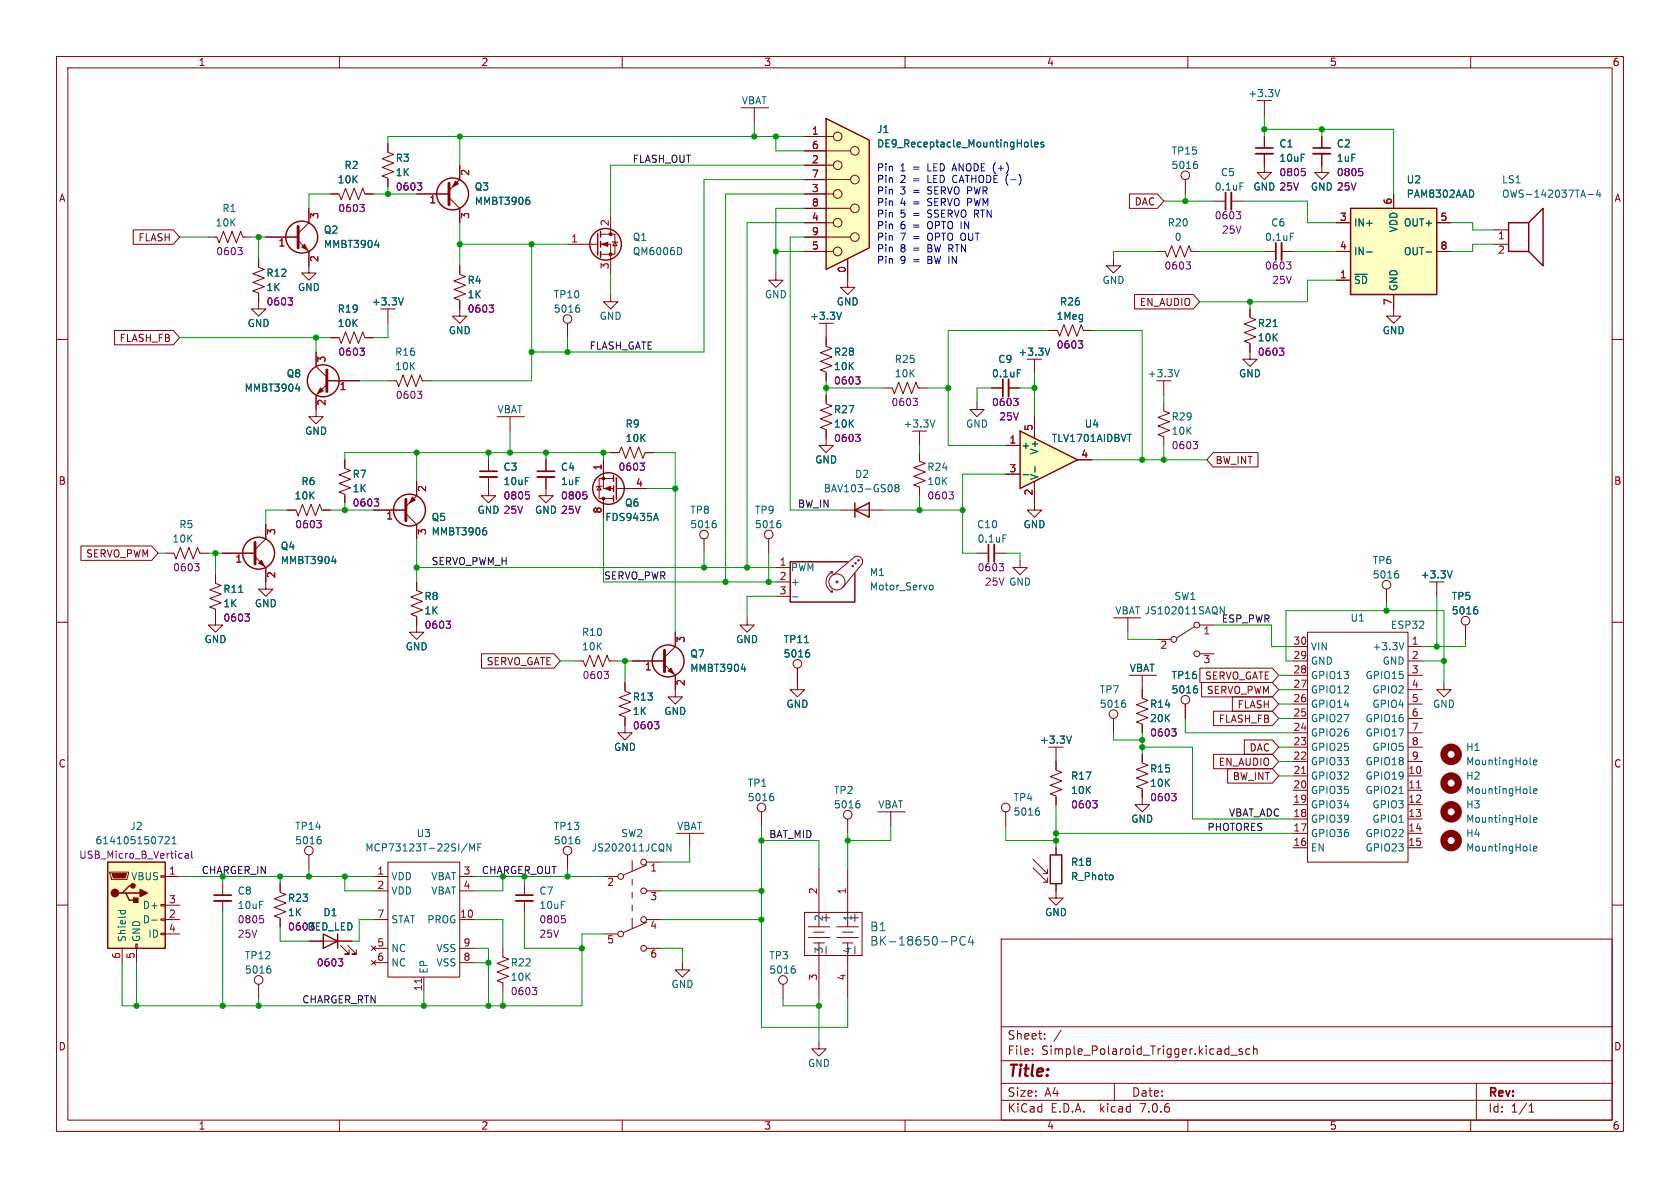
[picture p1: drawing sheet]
<svg xmlns="http://www.w3.org/2000/svg" width="297mm" height="210mm" viewBox="0 0 297 210" stroke-linecap="round" stroke-linejoin="round" font-family="sans-serif">
<defs><g id="words">
<text font-size="2.8" fill="#840000" x="178" y="190.9">Title:</text>
<g font-size="2.1" fill="#006464">
<text x="153.7" y="164.8">B1</text>
<text x="153.7" y="167.4">BK-18650-PC4</text>
</g>
<g font-size="2.1" fill="#840000">
<text x="178" y="184">Sheet:</text>
<text x="178" y="186.7">File:</text>
<text x="184.1" y="186.7">Simple_Polaroid_Trigger.kicad_sch</text>
<text x="178" y="196.9">KiCad</text>
<text x="178" y="194.1">Size:</text>
<text x="184.7" y="194.1">A4</text>
<text x="185.7" y="196.9">E.D.A.</text>
<text x="194.6" y="196.9">kicad</text>
<text x="200" y="194.1">Date:</text>
<text x="201.8" y="196.9">7.0.6</text>
<text x="263" y="194.3">Rev:</text>
<text x="263" y="196.9">Id:</text>
<text x="267.1" y="196.9">1/1</text>
</g>
<g font-size="1.8" fill="#840000">
<text x="35" y="11.9">1</text>
<text x="85" y="11.9">2</text>
<text x="135" y="11.9">3</text>
<text x="185" y="11.9">4</text>
<text x="235" y="11.9">5</text>
<text x="285" y="11.9">6</text>
<text x="10.3" y="35.9">A</text>
<text x="285.3" y="35.9">A</text>
<text x="200.5" y="36.5">DAC</text>
<text x="24.4" y="42.9">FLASH</text>
<text x="201.4" y="54.3">EN_AUDIO</text>
<text x="21" y="60.6">FLASH_FB</text>
<text x="214.8" y="82.2">BW_INT</text>
<text x="10.3" y="85.9">B</text>
<text x="285.3" y="85.9">B</text>
<text x="15.1" y="98.7">SERVO_PWM</text>
<text x="85.9" y="117.8">SERVO_GATE</text>
<text x="212.9" y="120.3">SERVO_GATE</text>
<text x="213.2" y="122.9">SERVO_PWM</text>
<text x="218.7" y="125.4">FLASH</text>
<text x="215.4" y="128">FLASH_FB</text>
<text x="10.3" y="135.9">C</text>
<text x="215.4" y="135.6">EN_AUDIO</text>
<text x="220.8" y="133">DAC</text>
<text x="285.3" y="135.9">C</text>
<text x="217.8" y="138.1">BW_INT</text>
<text x="10.3" y="185.9">D</text>
<text x="285.3" y="185.9">D</text>
<text x="35" y="199.9">1</text>
<text x="85" y="199.9">2</text>
<text x="135" y="199.9">3</text>
<text x="185" y="199.9">4</text>
<text x="235" y="199.9">5</text>
<text x="285" y="199.9">6</text>
</g>
<g font-size="1.8" fill="#006464">
<text x="220.6" y="17.4">+3.3V</text>
<text x="131" y="18.6">VBAT</text>
<text x="154.9" y="23.7">J1</text>
<text x="69.9" y="28.8">R3</text>
<text x="154.9" y="26.3">DE9_Receptacle_MountingHoles</text>
<text x="207" y="27.5">TP15</text>
<text x="226.1" y="26.3">C1</text>
<text x="226.1" y="28.8">10uF</text>
<text x="236.2" y="26.3">C2</text>
<text x="236.2" y="28.8">1uF</text>
<text x="59.6" y="32.6">10K</text>
<text x="60.8" y="30.1">R2</text>
<text x="69.9" y="31.3">1K</text>
<text x="83.8" y="33.9">Q3</text>
<text x="207" y="30.1">5016</text>
<text x="214.6" y="33.9">0.1uF</text>
<text x="215.7" y="31.3">C5</text>
<text x="221.5" y="33.9">GND 25V</text>
<text x="231.6" y="33.9">GND 25V</text>
<text x="248.6" y="32.6">U2</text>
<text x="248.6" y="35.2">PAM8302AAD</text>
<text x="265.4" y="32.6">LS1</text>
<text x="265.4" y="35.2">OWS-142037TA-4</text>
<text x="38" y="40.2">10K</text>
<text x="39.2" y="37.7">R1</text>
<text x="57.2" y="41.5">Q2</text>
<text x="83.8" y="36.4">MMBT3906</text>
<text x="206.3" y="40.2">R20</text>
<text x="224.6" y="40.2">C6</text>
<text x="239.3" y="40.2">IN+</text>
<text x="247.2" y="41.2" transform="rotate(-90 247.2 41.2)">VDD</text>
<text x="248.1" y="40.2">OUT+</text>
<text x="57.2" y="44">MMBT3904</text>
<text x="111.8" y="45.3">QM6006D</text>
<text x="111.8" y="42.8">Q1</text>
<text x="207.6" y="42.8">0</text>
<text x="223.5" y="42.8">0.1uF</text>
<text x="239.3" y="45.3">IN-</text>
<text x="248.1" y="45.3">OUT-</text>
<text x="47" y="51.7">1K</text>
<text x="47" y="49.1">R12</text>
<text x="52.6" y="51.7">GND</text>
<text x="82.6" y="50.4">R4</text>
<text x="82.6" y="52.9">1K</text>
<text x="97.8" y="52.9">TP10</text>
<text x="135.1" y="52.9">GND</text>
<text x="194.8" y="50.4">GND</text>
<text x="239.3" y="50.4">~{SD}</text>
<text x="247.2" y="51.6" transform="rotate(-90 247.2 51.6)">GND</text>
<text x="43.7" y="58">GND</text>
<text x="59.6" y="55.5">R19</text>
<text x="59.6" y="58">10K</text>
<text x="65.6" y="54.2">+3.3V</text>
<text x="79.2" y="59.3">GND</text>
<text x="97.8" y="55.5">5016</text>
<text x="105.9" y="56.7">GND</text>
<text x="143.1" y="56.7">+3.3V</text>
<text x="147.8" y="54.2">GND</text>
<text x="186.7" y="56.7">1Meg</text>
<text x="187.3" y="54.2">R26</text>
<text x="222.3" y="58">R21</text>
<text x="244.3" y="59.3">GND</text>
<text x="69.8" y="63.1">R16</text>
<text x="69.8" y="65.6">10K</text>
<text x="147.3" y="63.1">R28</text>
<text x="147.3" y="65.6">10K</text>
<text x="158.1" y="64.4">R25</text>
<text x="176.4" y="64.4">C9</text>
<text x="179.9" y="63.1">+3.3V</text>
<text x="222.3" y="60.6">10K</text>
<text x="43.1" y="69.4">MMBT3904</text>
<text x="50.6" y="66.9">Q8</text>
<text x="158.1" y="66.9">10K</text>
<text x="175.3" y="66.9">0.1uF</text>
<text x="202.8" y="66.9">+3.3V</text>
<text x="218.9" y="66.9">GND</text>
<text x="53.8" y="77.1">GND</text>
<text x="87.9" y="73.3">VBAT</text>
<text x="110.5" y="75.8">R9</text>
<text x="147.3" y="73.3">R27</text>
<text x="147.3" y="75.8">10K</text>
<text x="159.6" y="75.8">+3.3V</text>
<text x="170.7" y="75.8">GND</text>
<text x="191.7" y="75.8">U4</text>
<text x="207" y="74.5">R29</text>
<text x="207" y="77.1">10K</text>
<text x="88.9" y="83.4">C3</text>
<text x="99.1" y="83.4">C4</text>
<text x="110.5" y="78.3">10K</text>
<text x="144" y="82.1">GND</text>
<text x="163.8" y="83.4">R24</text>
<text x="180.5" y="79.6">+</text>
<text x="183.7" y="80.5" transform="rotate(-90 183.7 80.5)">V+</text>
<text x="185.8" y="78.3">TLV1701AIDBVT</text>
<text x="52" y="88.5">10K</text>
<text x="53.2" y="86">R6</text>
<text x="62.2" y="84.7">R7</text>
<text x="62.2" y="87.2">1K</text>
<text x="88.9" y="86">10uF</text>
<text x="99.1" y="86">1uF</text>
<text x="110.4" y="89.8">Q6</text>
<text x="145" y="87.2">BAV103-GS08</text>
<text x="151.1" y="84.7">D2</text>
<text x="163.8" y="86">10K</text>
<text x="183.7" y="85" transform="rotate(-90 183.7 85)">V-</text>
<text x="31.6" y="93.6">R5</text>
<text x="76.2" y="92.3">Q5</text>
<text x="76.2" y="94.8">MMBT3906</text>
<text x="106.9" y="92.3">FDS9435A</text>
<text x="121.9" y="91">TP8</text>
<text x="121.9" y="93.6">5016</text>
<text x="133.4" y="91">TP9</text>
<text x="133.4" y="93.6">5016</text>
<text x="172.6" y="93.6">C10</text>
<text x="180.8" y="93.6">GND</text>
<text x="30.4" y="96.1">10K</text>
<text x="49.5" y="97.4">Q4</text>
<text x="49.5" y="99.9">MMBT3904</text>
<text x="139.7" y="101.2">PWM</text>
<text x="172.7" y="96.1">0.1uF</text>
<text x="242.6" y="99.9">TP6</text>
<text x="39.4" y="107.5">1K</text>
<text x="39.4" y="105">R11</text>
<text x="45" y="107.5">GND</text>
<text x="74.9" y="106.3">R8</text>
<text x="139.7" y="103.7">+</text>
<text x="153.7" y="102">M1</text>
<text x="153.7" y="104.6">Motor_Servo</text>
<text x="174" y="103.7">25V GND</text>
<text x="207.5" y="106.3">SW1</text>
<text x="242.6" y="102.5">5016</text>
<text x="251.1" y="102.5">+3.3V</text>
<text x="256.6" y="106.3">TP5</text>
<text x="36.1" y="113.9">GND</text>
<text x="74.9" y="108.8">1K</text>
<text x="102.8" y="112.6">R10</text>
<text x="130" y="113.9">GND</text>
<text x="138.4" y="113.9">TP11</text>
<text x="197.1" y="108.8">VBAT JS102011SAQN</text>
<text x="238.7" y="110.1">U1</text>
<text x="245.8" y="111.4">ESP32</text>
<text x="256.6" y="108.8">5016</text>
<text x="71.6" y="115.2">GND</text>
<text x="102.8" y="115.2">10K</text>
<text x="121.9" y="116.4">Q7</text>
<text x="121.9" y="119">MMBT3904</text>
<text x="138.4" y="116.4">5016</text>
<text x="199.6" y="119">VBAT</text>
<text x="231.6" y="117.7">GND</text>
<text x="231.6" y="115.2">VIN</text>
<text x="242.5" y="115.2">+3.3V</text>
<text x="244.3" y="117.7">GND</text>
<text x="111.8" y="124.1">R13</text>
<text x="138.9" y="125.3">GND</text>
<text x="194.3" y="122.8">TP7</text>
<text x="194.3" y="125.3">5016</text>
<text x="203.2" y="125.3">R14</text>
<text x="207" y="120.2">TP16</text>
<text x="207" y="122.8">5016</text>
<text x="231.6" y="125.3">GPIO14</text>
<text x="231.6" y="122.8">GPIO12</text>
<text x="231.6" y="120.2">GPIO13</text>
<text x="241.3" y="120.2">GPIO15</text>
<text x="242.5" y="122.8">GPIO2</text>
<text x="242.5" y="125.3">GPIO4</text>
<text x="253.2" y="125.3">GND</text>
<text x="111.8" y="126.6">1K</text>
<text x="117.3" y="126.6">GND</text>
<text x="183.7" y="131.7">+3.3V</text>
<text x="203.2" y="127.9">20K</text>
<text x="231.6" y="130.4">GPIO26</text>
<text x="231.6" y="127.9">GPIO27</text>
<text x="241.3" y="127.9">GPIO16</text>
<text x="241.3" y="130.4">GPIO17</text>
<text x="108.5" y="132.9">GND</text>
<text x="203.2" y="136.8">R15</text>
<text x="231.6" y="135.5">GPIO33</text>
<text x="231.6" y="132.9">GPIO25</text>
<text x="241.3" y="135.5">GPIO18</text>
<text x="242.5" y="132.9">GPIO5</text>
<text x="259.1" y="132.9">H1</text>
<text x="259.1" y="135.5">MountingHole</text>
<text x="132.1" y="139.3">TP1</text>
<text x="132.1" y="141.8">5016</text>
<text x="147.3" y="140.6">TP2</text>
<text x="147.3" y="143.1">5016</text>
<text x="155.2" y="143.1">VBAT</text>
<text x="179.1" y="141.8">TP4</text>
<text x="189.2" y="138">R17</text>
<text x="189.2" y="140.6">10K</text>
<text x="203.2" y="139.3">10K</text>
<text x="231.6" y="143.1">GPIO34</text>
<text x="231.6" y="140.6">GPIO35</text>
<text x="231.6" y="138">GPIO32</text>
<text x="241.3" y="138">GPIO19</text>
<text x="241.3" y="140.6">GPIO21</text>
<text x="242.5" y="143.1">GPIO3</text>
<text x="259.1" y="138">H2</text>
<text x="259.1" y="140.6">MountingHole</text>
<text x="259.1" y="143.1">H3</text>
<text x="16.8" y="149.5">614105150721</text>
<text x="22.9" y="146.9">J2</text>
<text x="52.1" y="146.9">TP14</text>
<text x="52.1" y="149.5">5016</text>
<text x="73.6" y="148.2">U3</text>
<text x="97.8" y="146.9">TP13</text>
<text x="97.8" y="149.5">5016</text>
<text x="109.7" y="148.2">SW2</text>
<text x="119.6" y="146.9">VBAT</text>
<text x="179.1" y="144.4">5016</text>
<text x="199.9" y="145.6">GND</text>
<text x="231.6" y="148.2">GPIO36</text>
<text x="231.6" y="145.6">GPIO39</text>
<text x="241.3" y="148.2">GPIO22</text>
<text x="242.5" y="145.6">GPIO1</text>
<text x="259.1" y="148.2">H4</text>
<text x="259.1" y="145.6">MountingHole</text>
<text x="23.1" y="155.8">VBUS</text>
<text x="64.5" y="150.7">MCP73123T-22SI/MF</text>
<text x="69.1" y="155.8">VDD</text>
<text x="76.2" y="155.8">VBAT</text>
<text x="104.5" y="150.7">JS202011JCQN</text>
<text x="189.2" y="155.8">R_Photo</text>
<text x="189.2" y="153.3">R18</text>
<text x="231.6" y="150.7">EN</text>
<text x="241.3" y="150.7">GPIO23</text>
<text x="259.1" y="150.7">MountingHole</text>
<text x="25.1" y="160.9">D+</text>
<text x="41.9" y="158.3">C8</text>
<text x="41.9" y="160.9">10uF</text>
<text x="50.8" y="159.6">R23</text>
<text x="69.1" y="158.3">VDD</text>
<text x="76.2" y="158.3">VBAT</text>
<text x="95.3" y="158.3">C7</text>
<text x="95.3" y="160.9">10uF</text>
<text x="22.5" y="166.6" transform="rotate(-90 22.5 166.6)">Shield</text>
<text x="25" y="166.6" transform="rotate(-90 25 166.6)">GND</text>
<text x="25.1" y="163.4">D-</text>
<text x="26.1" y="166">ID</text>
<text x="50.8" y="162.2">1K</text>
<text x="50.8" y="164.7">0603RED_LED</text>
<text x="57.1" y="162.2">D1</text>
<text x="69.1" y="163.4">STAT</text>
<text x="75.4" y="163.4">PROG</text>
<text x="145.6" y="163" transform="rotate(-90 145.6 163)">2</text>
<text x="150.7" y="163" transform="rotate(-90 150.7 163)">1</text>
<text x="184.7" y="162.2">GND</text>
<text x="43.2" y="169.8">TP12</text>
<text x="43.2" y="172.3">5016</text>
<text x="69.1" y="168.5">NC</text>
<text x="69.1" y="171">NC</text>
<text x="75.8" y="172.2" transform="rotate(-90 75.8 172.2)">EP</text>
<text x="77.1" y="171">VSS</text>
<text x="77.1" y="168.5">VSS</text>
<text x="90.2" y="171">R22</text>
<text x="90.2" y="173.6">10K</text>
<text x="135.9" y="169.8">TP3</text>
<text x="135.9" y="172.3">5016</text>
<text x="145.6" y="168.7" transform="rotate(-90 145.6 168.7)">3</text>
<text x="150.7" y="168.7" transform="rotate(-90 150.7 168.7)">4</text>
<text x="118.6" y="174.9">GND</text>
<text x="142.7" y="188.8">GND</text>
</g>
<g font-size="1.8" fill="#a90000">
<text x="143.4" y="23.9">1</text>
<text x="143.4" y="29">2</text>
<text x="143.4" y="26.4">6</text>
<text x="83.3" y="31.2" transform="rotate(-90 83.3 31.2)">2</text>
<text x="143.4" y="34">3</text>
<text x="143.4" y="31.5">7</text>
<text x="56.6" y="38.8" transform="rotate(-90 56.6 38.8)">3</text>
<text x="75.8" y="36.3">1</text>
<text x="83.3" y="38.8" transform="rotate(-90 83.3 38.8)">3</text>
<text x="107.7" y="40.1" transform="rotate(-90 107.7 40.1)">2</text>
<text x="143.4" y="39.1">4</text>
<text x="143.4" y="36.6">8</text>
<text x="143.4" y="41.7">9</text>
<text x="236.8" y="39.1">3</text>
<text x="246.1" y="36.3" transform="rotate(-90 246.1 36.3)">6</text>
<text x="254.6" y="39.1">5</text>
<text x="49.1" y="43.9">1</text>
<text x="56.6" y="46.4" transform="rotate(-90 56.6 46.4)">2</text>
<text x="100.9" y="42.9">1</text>
<text x="107.7" y="47.7" transform="rotate(-90 107.7 47.7)">3</text>
<text x="143.4" y="44.2">5</text>
<text x="236.8" y="44.2">4</text>
<text x="254.6" y="44.2">8</text>
<text x="264.7" y="42.6">1</text>
<text x="264.7" y="45.2">2</text>
<text x="149.6" y="48.3" transform="rotate(-90 149.6 48.3)">0</text>
<text x="236.8" y="49.3">1</text>
<text x="246.1" y="54" transform="rotate(-90 246.1 54)">7</text>
<text x="57.9" y="64.2" transform="rotate(-90 57.9 64.2)">3</text>
<text x="57.9" y="71.8" transform="rotate(-90 57.9 71.8)">2</text>
<text x="59.9" y="69.3">1</text>
<text x="182.6" y="76.3" transform="rotate(-90 182.6 76.3)">5</text>
<text x="106.4" y="83.3" transform="rotate(-90 106.4 83.3)">1</text>
<text x="178.4" y="78.5">1</text>
<text x="178.4" y="83.6">3</text>
<text x="191.1" y="81">4</text>
<text x="75.6" y="87.1" transform="rotate(-90 75.6 87.1)">2</text>
<text x="112.3" y="86.1">4</text>
<text x="182.6" y="87.7" transform="rotate(-90 182.6 87.7)">2</text>
<text x="49" y="94.7" transform="rotate(-90 49 94.7)">3</text>
<text x="68.2" y="92.2">1</text>
<text x="75.6" y="94.7" transform="rotate(-90 75.6 94.7)">3</text>
<text x="106.4" y="90.9" transform="rotate(-90 106.4 90.9)">8</text>
<text x="41.5" y="99.8">1</text>
<text x="137.7" y="100.1">1</text>
<text x="49" y="102.3" transform="rotate(-90 49 102.3)">2</text>
<text x="137.7" y="102.6">2</text>
<text x="137.7" y="105.2">3</text>
<text x="121.4" y="113.7" transform="rotate(-90 121.4 113.7)">3</text>
<text x="212.7" y="112.5">1</text>
<text x="113.9" y="118.8">1</text>
<text x="205" y="115">2</text>
<text x="212.7" y="117.6">3</text>
<text x="228.6" y="119.1">28</text>
<text x="228.6" y="116.6">29</text>
<text x="228.6" y="114">30</text>
<text x="249.5" y="114">1</text>
<text x="249.5" y="116.6">2</text>
<text x="249.5" y="119.1">3</text>
<text x="121.4" y="121.4" transform="rotate(-90 121.4 121.4)">2</text>
<text x="228.6" y="124.2">26</text>
<text x="228.6" y="121.7">27</text>
<text x="249.5" y="121.7">4</text>
<text x="249.5" y="124.2">5</text>
<text x="228.6" y="131.8">23</text>
<text x="228.6" y="129.3">24</text>
<text x="228.6" y="126.7">25</text>
<text x="249.5" y="126.7">6</text>
<text x="249.5" y="129.3">7</text>
<text x="249.5" y="131.8">8</text>
<text x="228.6" y="136.9">21</text>
<text x="228.6" y="134.4">22</text>
<text x="248.9" y="136.9">10</text>
<text x="249.5" y="134.4">9</text>
<text x="228.6" y="142">19</text>
<text x="228.6" y="139.4">20</text>
<text x="248.9" y="139.4">11</text>
<text x="248.9" y="142">12</text>
<text x="228.6" y="149.6">16</text>
<text x="228.6" y="147.1">17</text>
<text x="228.6" y="144.5">18</text>
<text x="248.9" y="144.5">13</text>
<text x="248.9" y="147.1">14</text>
<text x="248.9" y="149.6">15</text>
<text x="29.8" y="154.7">1</text>
<text x="66.6" y="154.7">1</text>
<text x="81.8" y="154.7">3</text>
<text x="114.9" y="154.4">1</text>
<text x="29.8" y="159.8">3</text>
<text x="66.6" y="157.2">2</text>
<text x="81.8" y="157.2">4</text>
<text x="107.2" y="156.9">2</text>
<text x="114.9" y="159.5">3</text>
<text x="144.5" y="158.2" transform="rotate(-90 144.5 158.2)">2</text>
<text x="149.6" y="158.2" transform="rotate(-90 149.6 158.2)">1</text>
<text x="29.8" y="162.3">2</text>
<text x="29.8" y="164.8">4</text>
<text x="66.6" y="167.4">5</text>
<text x="66.6" y="162.3">7</text>
<text x="81.2" y="162.3">10</text>
<text x="81.8" y="167.4">9</text>
<text x="107.2" y="167.1">5</text>
<text x="114.9" y="164.5">4</text>
<text x="21.3" y="169.6" transform="rotate(-90 21.3 169.6)">6</text>
<text x="23.9" y="169.6" transform="rotate(-90 23.9 169.6)">5</text>
<text x="66.6" y="169.9">6</text>
<text x="81.8" y="169.9">8</text>
<text x="114.9" y="169.6">6</text>
<text x="144.5" y="173.4" transform="rotate(-90 144.5 173.4)">3</text>
<text x="149.6" y="173.4" transform="rotate(-90 149.6 173.4)">4</text>
<text x="74.7" y="175.3" transform="rotate(-90 74.7 175.3)">11</text>
</g>
<g font-size="1.8" fill="#0f0f0f">
<text x="111.8" y="28.9">FLASH_OUT</text>
<text x="104.1" y="61.9">FLASH_GATE</text>
<text x="141" y="89.8">BW_IN</text>
<text x="76.2" y="100">SERVO_PWM_H</text>
<text x="106.7" y="102.5">SERVO_PWR</text>
<text x="215.9" y="110.1">ESP_PWR</text>
<text x="135.9" y="148.2">BAT_MID</text>
<text x="213.4" y="147">PHOTORES</text>
<text x="217.2" y="144.4">VBAT_ADC</text>
<text x="53.3" y="177.5">CHARGER_RTN</text>
</g>
<g font-size="1.8" fill="#840084">
<text x="69.9" y="33.9">0603</text>
<text x="226.1" y="31.3">0805</text>
<text x="236.2" y="31.3">0805</text>
<text x="59.7" y="37.7">0603</text>
<text x="214.6" y="39">0603</text>
<text x="215.9" y="41.5">25V</text>
<text x="38.1" y="45.3">0603</text>
<text x="205.8" y="47.9">0603</text>
<text x="223.5" y="47.9">0603</text>
<text x="224.8" y="50.4">25V</text>
<text x="47" y="54.2">0603</text>
<text x="82.6" y="55.5">0603</text>
<text x="59.7" y="63.1">0603</text>
<text x="186.7" y="61.8">0603</text>
<text x="222.3" y="63.1">0603</text>
<text x="69.9" y="70.7">0603</text>
<text x="147.3" y="68.2">0603</text>
<text x="157.5" y="72">0603</text>
<text x="175.3" y="72">0603</text>
<text x="176.5" y="74.5">25V</text>
<text x="109.2" y="83.4">0603</text>
<text x="147.3" y="78.3">0603</text>
<text x="207" y="79.6">0603</text>
<text x="62.2" y="89.8">0603</text>
<text x="88.9" y="88.5">0805</text>
<text x="99.1" y="88.5">0805</text>
<text x="163.8" y="88.5">0603</text>
<text x="52.1" y="93.6">0603</text>
<text x="84.3" y="91">GND 25V</text>
<text x="94.5" y="91">GND 25V</text>
<text x="30.5" y="101.2">0603</text>
<text x="172.7" y="101.2">0603</text>
<text x="39.4" y="110.1">0603</text>
<text x="74.9" y="111.4">0603</text>
<text x="102.9" y="120.2">0603</text>
<text x="111.8" y="129.1">0603</text>
<text x="203.2" y="130.4">0603</text>
<text x="189.2" y="143.1">0603</text>
<text x="203.2" y="141.8">0603</text>
<text x="13.9" y="152">USB_Micro_B_Vertical</text>
<text x="41.9" y="163.4">0805</text>
<text x="41.9" y="166">25V</text>
<text x="95.3" y="163.4">0805</text>
<text x="95.3" y="166">25V</text>
<text x="55.9" y="171">0603</text>
<text x="90.2" y="176.1">0603</text>
</g>
<g font-size="1.8" fill="#0000c2">
<text x="154.9" y="30.4">Pin</text>
<text x="154.9" y="32.4">Pin</text>
<text x="154.9" y="34.5">Pin</text>
<text x="159.1" y="30.4">1</text>
<text x="159.1" y="32.4">2</text>
<text x="159.1" y="34.5">3</text>
<text x="161.5" y="30.4">=</text>
<text x="161.5" y="32.4">=</text>
<text x="161.5" y="34.5">=</text>
<text x="164.3" y="30.4">LED ANODE (+)</text>
<text x="164.3" y="32.4">LED CATHODE (-)</text>
<text x="164.3" y="34.5">SERVO PWR</text>
<text x="154.9" y="36.5">Pin</text>
<text x="154.9" y="38.6">Pin</text>
<text x="154.9" y="40.6">Pin</text>
<text x="159.1" y="36.5">4</text>
<text x="159.1" y="38.6">5</text>
<text x="159.1" y="40.6">6</text>
<text x="161.5" y="36.5">=</text>
<text x="161.5" y="38.6">=</text>
<text x="161.5" y="40.6">=</text>
<text x="164.3" y="36.5">SERVO PWM</text>
<text x="164.3" y="38.6">SSERVO RTN</text>
<text x="164.3" y="40.6">OPTO IN</text>
<text x="154.9" y="42.7">Pin</text>
<text x="154.9" y="44.7">Pin</text>
<text x="154.9" y="46.7">Pin</text>
<text x="159.1" y="42.7">7</text>
<text x="159.1" y="44.7">8</text>
<text x="159.1" y="46.7">9</text>
<text x="161.5" y="42.7">=</text>
<text x="161.5" y="44.7">=</text>
<text x="161.5" y="46.7">=</text>
<text x="164.3" y="42.7">OPTO OUT</text>
<text x="164.3" y="44.7">BW RTN</text>
<text x="164.3" y="46.7">BW IN</text>
</g>
<g font-size="1.8" fill="#009600">
<text x="35.6" y="154.6">CHARGER_IN</text>
<text x="85.1" y="154.6">CHARGER_OUT</text>
</g>
</g></defs>
<g fill="none" stroke="#840000" stroke-width=".18">
<path d="M10 10h277v190h-277zM12 12h273v186h-273zM60 10v2M110 10v2M160 10v2M210 10v2M260 10v2M54.6 36.8v2.6l-1.9 1.9M58.4 34.3h1.5l.4 1 .8-2 .7 2 .8-2 .8 2 .7-2 .4 1h1.5M68.6 25.4v1.5l1 .4-2 .8 2 .7-2 .8 2 .8-2 .7 1 .4v1.5M73.7 34.3h5.7M79.4 34.9l1.9 1.9v2.6"/>
<path d="M81.3 29.2v2.6l-1.9 1.9M10 60h2M36.8 41.9h1.6l.3 1 .8-2 .8 2 .7-2 .8 2 .7-2 .4 1h1.5M45.7 45.7v1.5l1 .4-2 .8 2 .7-2 .8 2 .8-2 .7 1 .4v2.8h1.3l-1.3 1.3-1.3-1.3h1.3M47 41.9h5.7M52.7 42.5l1.9 2v3.8h-1.3l1.3 1.2 1.3-1.2h-1.3M68.6 54.6v2.6M285 60h2M146 77.5v1.2h1.3l-1.3 1.3-1.2-1.3h1.2M162.6 76.2v2.5M29.2 97.8h1.5l.4 1 .8-2 .7 2 .8-2 .8 2 .7-2 .4 1h1.5M135.9 95.3v2.5"/>
<path d="M10 110h2M132.1 109.2v1.3h1.2l-1.2 1.3-1.3-1.3h1.3M137.2 100.3h2.5M137.2 102.9h2.5M137.2 105.4h2.5M141 118.1v3.8h1.2l-1.2 1.3-1.3-1.3h1.3M146.7 101.1h.5M146.8 104.6h.4M147.1 104.3l.1 .3M147.2 101.1a1.93 1.93 0 0 0-1.2 1.8 1.93 1.93 0 0 0 1.2 1.7M147.2 101.1l-.1 .4M147.3 101.6l3.8-3.2a.94 .94 0 0 1 1.1 .2 .94 .94 0 0 1 .2 1.1l-3.4 4.2"/>
<path d="M285 110h2M110.5 128.3v1.2h1.3l-1.3 1.3-1.3-1.3h1.3M119.4 121.9v1.3h-1.3l1.3 1.3 1.2-1.3h-1.2M255.3 120.7v1.2h1.2l-1.2 1.3-1.3-1.3h1.3M10 160h2M19.4 154.2h3.3v.2l-.2 1h-2.8zM28.4 159.9h.8v.2h-.8zM28.4 154.8h.8v.3h-.8zM29.2 154.9h2.5M39.4 156.2v2M39.4 159.3v2M49.5 156.2v1.5l1 .4-2 .8 2 .7-2 .8 2 .8-2 .7 1 .4v1.5"/>
<path d="M54.6 151.1v2.6M66 154.9h2.6M66 157.5h2.6M68.6 152.4h12.7v20.3h-12.7zM81.3 154.9h2.5M81.3 157.5h2.5M100.3 151.1v2.6M119.6 147.3h4.9M121.9 147.3v2.6M149.9 144.8v2.5M155.2 143.5h4.8M157.5 143.5v2.6"/>
<path d="M285 160h2M21.6 167.6v2.6M24 166.9h.3v.7h-.3zM24.1 167.6v2.6M28.4 165h.8v.2h-.8zM28.4 162.4h.8v.3h-.8zM29.2 162.6h2.5M29.2 160h2.5M29.2 165.1h2.5M45.7 174v2.5M54.6 166.4h7.6M60.2 167.1l1.5 1.6h-.7h.7v-.8"/>
<path d="M61.5 167.1l1.5 1.6h-.8h.8v-.8M65.7 167.3l.7 .7M65.7 169.8l.7 .8M66 162.6h2.6M66 167.6h2.6M66 170.2h2.6M66.4 167.3l-.7 .7M66.4 169.8l-.7 .8M74.9 172.7v2.6M81.3 162.6h2.5M81.3 167.6h2.5M81.3 170.2h2.5"/>
<path d="M177 166h108v32h-108zM60 198v2M110 198v2M160 198v2M177 194.5h108M177 191.5h108M177 187.5h108M177 181.5h108M182.5 186.3v.1M182.5 185.5v.1M184.7 183.6v.1M184.7 182.8v.1"/>
<path d="M187.6 182.1l-1.3 2M197 191.5v3M210 198v2M217.6 186.5h1.1M219.6 185.5l-.4-.1-.2 .2 .1 .2 .5 .2v.3h-.6M221 185.5l-.5-.1-.3 .3v.4l.2 .2h.6M221.6 185.5l.2-.1 .4 .1v.9M221.6 184.9v1.5M260 198v2M261 191.5v6.5M270.3 196.6h.9M270.3 195.5l.4-.4v1.5"/>
<circle cx="135.9" cy="94.5" r=".76"/>
<circle cx="151.3" cy="99.6" r=".13"/>
<circle cx="151.8" cy="99.1" r=".13"/>
<circle cx="141" cy="117.3" r=".76"/>
<circle cx="148" cy="102.9" r=".18"/>
<circle cx="148" cy="102.9" r="1.42"/>
<circle cx="150.7" cy="100.1" r=".13"/>
<circle cx="54.6" cy="150.4" r=".76"/>
<circle cx="100.3" cy="150.4" r=".76"/>
<circle cx="149.9" cy="144" r=".76"/>
<circle cx="45.7" cy="173.2" r=".76"/>
</g>
<g fill="none" stroke="#006464" stroke-width=".18">
<path d="M93.3 34.9h.2M93.4 35.4l.3 .2v.3l-.3 .2M66.3 43.3h.8M66.9 42.9v.9M71.3 52.6l-.4 1.3M165.3 74.2l-.4 1.3M137.7 92h.2M137.8 92.5l.3 .2v.3l-.3 .3M140.1 105.5h1M142.2 113.6h.8M142.8 114.9h.2M142.9 115.4l.2 .2v.3l-.2 .2"/>
<path d="M164.3 103.7l.2-.3 .3 .1 .2 .2-.2 .5-.3 .1-.2-.3M270.5 135l.2 .2M271.1 134.8l.6-.1-.1-.3h-.3l-.2 .1 .1 .6h.4M271.1 139.9l.6-.2-.1-.2-.3-.1-.2 .2 .1 .6h.4M29.2 148l.5-.1 .2 .4-.8 .9h.8M30.4 149.2h.7M30.4 148.3l.4-.4v1.3M56.4 147.9h.3M56.5 148.4l.3 .2v.3l-.3 .3M82.6 149.1l-1.1 1.6M83 150.4v-1.2l.5 .9 .4-.9v1.2M84.5 149.8h.4"/>
<path d="M85.1 149.2h-.6v1.2M102.1 147.9h.3M102.3 148.4l.2 .2v.3l-.2 .3M151.7 141.5h.2M151.8 142l.2 .3v.3l-.2 .2M270.5 150.3l.2 .1M270.5 140.1l.2 .2M270.5 145.2l.2 .2M271.1 150l.6-.1-.1-.2-.3-.1-.2 .2 .1 .6h.4M271.1 144.9l.6-.1-.1-.2-.3-.1-.2 .2 .1 .6h.4M20.9 161h1.3M21.4 161l-.1 .3"/>
<path d="M22.1 161l.1 .3M26.8 162.7h1M47.5 170.8h.3M47.6 171.2l.3 .3v.3l-.3 .2"/>
</g>
<g fill="none" stroke="#840084" stroke-width=".18">
<path d="M63.6 36.1h.8l-.4 .5M64.2 36.6l.2 .3v.3l-.2 .2M73.8 32.3h.8l-.5 .5M74.3 32.8l.3 .3v.3l-.3 .2M42 43.8h.8l-.4 .4M42.6 44.2l.2 .3v.3l-.2 .2M50.9 52.6h.8l-.4 .5M51.5 53.1l.2 .3v.3l-.2 .2M34.4 99.6h.8l-.4 .5M35 100.1l.2 .3v.3l-.2 .2M32.7 150.9h.5l.1 .8M33.3 151.2h-.4l-.2 .2 .2 .3 .4-.1"/>
<path d="M33.9 150.4v1.1l.2 .2M46 161.9h.6M46.4 162.4l.2 .2v.3l-.2 .2M59.8 169.5h.8l-.4 .5M60.4 170l.2 .2v.3l-.2 .3"/>
</g>
<path d="M74.5 173v.7" fill="none" stroke="#a90000" stroke-width=".18"/>
<path d="M79.4 32.4v3.8M52.7 40v3.8" fill="none" stroke="#840000" stroke-width=".51"/>
<g fill="#840000" stroke="#840000" stroke-width=".18">
<path d="M80.5 32l.5 .5-1 .5z"/>
<path d="M53.3 43.7l.5-.5 .6 1z"/>
<path d="M19.8 154.4h2.6l-.3 .8h-2z"/>
</g>
<g fill="none" stroke="#840000" stroke-width=".25">
<path d="M149.9 99.3h-10.2v7.1h11.4v-5.1M19 152.4h10.2v15.2h-10.2zM21.6 157.9h.6l.7 1.2h1.2M22.2 157.9h2.6M23.5 156.6h-.6l-1.3 1.3h-.6M57.1 165.1l2.6 1.3-2.6 1.2zM59.7 165.1v2.5"/>
<circle cx="80" cy="34.3" r="2.82"/>
<circle cx="53.3" cy="41.9" r="2.82"/>
</g>
<g fill="none" stroke="#840000" stroke-width="1.3">
<circle cx="256.5" cy="133.3" r="1.27"/>
<circle cx="256.5" cy="138.4" r="1.27"/>
<circle cx="256.5" cy="143.5" r="1.27"/>
<circle cx="256.5" cy="148.6" r="1.27"/>
</g>
<path d="M19 152.4h10.2v15.2h-10.2z" fill="#ffffc2" stroke="#ffffc2" stroke-width=".18"/>
<g fill="#840000" stroke="#840000" stroke-width=".25">
<path d="M24.8 157.2l1.2 .7-1.2 .6z"/>
<path d="M23.6 158.8h.8v.7h-.8z"/>
<circle cx="20.3" cy="157.9" r=".63"/>
<circle cx="23.5" cy="156.6" r=".38"/>
</g>
<path d="M37.8 159.3h3.1" fill="none" stroke="#840000" stroke-width=".33"/>
<path d="M37.8 158.2h3.1" fill="none" stroke="#840000" stroke-width=".3"/>
<path d="M180.3 76.2l10.2 5.1-10.2 5.1z" fill="#ffffc2"/>
<g fill="none" stroke="#840000" stroke-width=".25">
<path d="M105.7 41.3v3.8M106.2 40.9v1M106.2 42.7v1M106.2 44.5v1M180.3 76.2l10.2 5.1-10.2 5.1zM108.5 84.1v1M108.5 85.9v1M108.5 87.6v1M109 84.5v3.8M151.1 90.2l2.6-1.3v2.5zM151.1 88.9v2.5"/>
<circle cx="107.1" cy="43.2" r="2.79"/>
<circle cx="57.1" cy="67.3" r="2.82"/>
<circle cx="45.7" cy="97.8" r="2.82"/>
<circle cx="72.4" cy="90.2" r="2.82"/>
<circle cx="107.6" cy="86.4" r="2.79"/>
<circle cx="118.1" cy="116.8" r="2.82"/>
</g>
<g fill="none" stroke="#840000" stroke-width=".18">
<path d="M107.9 38.1v3.3M58.4 59.7h1.5l.4 1 .8-2 .7 2 .8-2 .8 2 .7-2 .4 1h1.5M81.3 47v1.5l1 .4-2 .8 2 .7-2 .8 2 .7-2 .8 1 .4v2.8h1.2l-1.2 1.3-1.3-1.3h1.3M100.3 43.2h5.4M100.3 57.2v2.5M106.2 43.2h1.7v5.1M106.2 41.4h2.5v3.6h-2.5M107.9 52.1v1.2h1.3l-1.3 1.3-1.2-1.3h1.2M108.2 42.7l.1 .1h.8l.1 .1M108.7 42.8l.4 .6h-.8zM137.2 48.3v1.2h1.2l-1.2 1.3-1.3-1.3h1.3M146 57.2v4l1.1 .4-2.1 .8 2.1 .7-2.1 .8 2.1 .7-2.1 .8 1 .4v1.5"/>
<path d="M149.9 49.5v1.3h1.2l-1.2 1.3-1.3-1.3h1.3M185.4 58.4h1.5l.4 1 .8-2 .7 2 .8-2 .8 2 .7-2 .4 1h1.5M196.8 45.7v1.3h1.3l-1.3 1.3-1.2-1.3h1.2M55.9 62.2v2.6l1.9 1.9M57.8 67.9l-1.9 2v3.8h1.2l-1.2 1.2-1.3-1.2h1.3M57.8 67.3h5.7M68.6 67.3h1.5l.4 1 .7-2 .8 2 .8-2 .7 2 .8-2 .4 1h1.5M87.9 73.7h4.8M90.2 73.7v2.5M146 69.9v1.5l1.1 .4-2.1 .7 2.1 .8-2.1 .7 2.1 .8-2.1 .8 1 .3v1.6M156.2 68.6h1.5l.4 1 .8-2 .7 2 .8-2 .8 2 .7-2 .4 1h1.5M172.7 71.1v1.3h1.3l-1.3 1.3-1.3-1.3h1.3"/>
<path d="M175.3 68.6h2M177.8 78.7h2.5M178.3 68.6h2M182.9 63.5v2.5M182.9 73.7v3.8M39.4 97.8h5.7M45.1 98.4l1.9 1.9v3.8h-1.3l1.3 1.3 1.3-1.3h-1.3M47 92.7v2.6l-1.9 1.9M50.8 90.2h1.5l.4 1 .8-2 .7 2 .8-2 .8 2 .7-2 .4 1h1.5M61 81.3v1.5l1 .4-2.1 .7 2.1 .8-2.1 .8 2.1 .7-2.1 .8 1.1 .4v1.5M66 90.2h5.8M71.8 90.8l1.9 1.9v2.6"/>
<path d="M73.7 85.1v2.5l-1.9 1.9M86.4 84.3v3.3h1.2l-1.2 1.3-1.3-1.3h1.3M86.4 81.3v2M96.5 84.3v3.3h1.3l-1.3 1.3-1.3-1.3h1.3M96.5 81.3v2M105.9 86l.4 .6h-.8zM106.4 85.9l-.1 .1h-.8l-.1 .1M106.7 81.3v5.1h1.8M106.7 88.1v3.3M107.9 80h1.6l.4-1 .7 2 .8-2 .7 2 .8-2 .8 2 .3-1h1.6M108.5 84.6h-2.6v3.5h2.6M109 86.4h5.3"/>
<path d="M124.5 95.3v2.5M148.6 90.2h7.6M162.6 80v1.5l1 .4-2.1 .8 2.1 .7-2.1 .8 2.1 .8-2.1 .7 1.1 .4v1.5M172.7 97.8h2.1M175.8 97.8h2M177.8 83.8h2.5M182.9 85.1v3.8M190.5 81.3h2.5M38.1 101.6v1.5l1 .4-2 .8 2 .7-2 .8 2 .8-2 .7 1 .4v2.8h1.3l-1.3 1.3-1.3-1.3h1.3M73.7 102.9v1.5l1 .4-2.1 .7 2.1 .8-2.1 .8 2.1 .7-2.1 .8 1.1 .4v2.8h1.2l-1.2 1.2-1.3-1.2h1.3M101.6 116.8h1.5l.4 1.1 .8-2.1 .7 2.1 .8-2.1 .8 2.1 .7-2.1 .4 1h1.5M111.8 116.8h5.7"/>
<path d="M117.5 117.5l1.9 1.9v2.5M119.4 111.8v2.5l-1.9 1.9M110.5 120.7v1.5l1 .4-2 .7 2 .8-2 .7 2 .8-2 .8 1 .3v1.6M92.7 156.2v2M92.7 159.3v2M106.7 154.9h2.5M111.8 152.1v1.8M111.8 155.4v1.1M111.8 157.7v1.1M114.3 152.9l-4.1 1.8M114.3 152.4h2.5M114.3 157.5h2.5"/>
<path d="M134.6 143.5v2.6M144.8 153.7v10.1M149.9 153.7v10.1M88.9 167.6v1.6l1 .3-2 .8 2 .8-2 .7 2 .8-2 .8 1 .3v1.6M106.7 165.1h2.5M111.8 160v1M111.8 162.3v1.8M114.3 163.1l-4.1 1.7M114.3 162.6h2.5M114.3 167.6h2.5M120.6 170.2v1.3h1.3l-1.3 1.2-1.2-1.2h1.2M138.4 174v2.5"/>
<path d="M142.2 161.3h10.2v7.6h-10.2zM142.9 163.8h3.8M142.9 165.7h3.8M143.8 164.8h1.9M143.8 166.7h1.9M144.8 166.7v9.8M145.4 162.2h1.3M148 163.8h3.8M148 165.7h3.8M148.9 164.8h1.9M148.9 166.7h1.9M149.9 166.7v9.8"/>
<path d="M150.5 162.2h1.3M151.1 161.6v1.3M144.8 184.2v1.2h1.2l-1.2 1.3-1.3-1.3h1.3"/>
<circle cx="100.3" cy="56.4" r=".76"/>
<circle cx="124.5" cy="94.5" r=".76"/>
<circle cx="109.7" cy="154.9" r=".51"/>
<circle cx="113.8" cy="157.5" r=".51"/>
<circle cx="113.8" cy="152.4" r=".51"/>
<circle cx="134.6" cy="142.7" r=".76"/>
<circle cx="109.7" cy="165.1" r=".51"/>
<circle cx="113.8" cy="162.6" r=".51"/>
<circle cx="113.8" cy="167.6" r=".51"/>
<circle cx="138.4" cy="173.2" r=".76"/>
</g>
<g fill="none" stroke="#006464" stroke-width=".18">
<path d="M102.1 53.9h.3M102.3 54.4l.2 .2v.3l-.2 .3M120.3 43.8l.2 .5-.2 .7M148.8 55.2l-.5 1.3M52.3 68.7h.7M52.9 68.3v.9M179.8 65.3h.7M185.6 61.5l-.4 1.3M199.3 76.8h.7M58.7 99.2h.7M59.3 98.8v.8M85.7 93.3h.2"/>
<path d="M85.8 93.8l.2 .2v.3l-.2 .3M115.7 91.7h.6M116 90.7l.4 1.3M126.3 92h.2M126.4 92.5l.2 .2v.3l-.2 .3M157.1 85.8l.2-.1a.68 .68 0 0 1 .4 .6 .68 .68 0 0 1-.4 .6l-.2-.1M158.4 86.2l-.2-.2 .2-.3h.3l.2 .2-.2 .3M158.4 86.2l-.2 .3 .1 .3 .1 .1h.4l.1-.2v-.2l-.2-.3M158.4 86.2h.3M177.3 94.6h.6M180.9 83.9h.9M183 82.5v1"/>
<path d="M42.2 104.7h.7M131 118.3h.8M131.6 117.8v.9M118.6 149.2v1.2l-.7-1.2v1.2M136.4 140.3h.3M136.5 140.8l.3 .2v.3l-.3 .2M140.2 170.8h.3M140.4 171.2l.2 .3v.3l-.2 .2M168.2 165.5h.6l.3 .3-.1 .5h-.8M170.6 165.7a.61 .61 0 0 0-.7 0 .61 .61 0 0 0-.2 .7 .57 .57 0 0 0 .3 .6 .57 .57 0 0 0 .6-.1M171.6 165.5l-.4 1.1h1M171.9 166.1v1"/>
</g>
<g fill="none" stroke="#840084" stroke-width=".18">
<path d="M86.5 53.9h.8l-.5 .5M87 54.4l.3 .2v.3l-.3 .3M63.6 61.5h.8l-.4 .5M64.2 62l.2 .3v.3l-.2 .2M73.8 69.2h.8l-.5 .4M74.3 69.6l.3 .3v.3l-.3 .2M151.3 76.8h.7l-.4 .5M151.3 66.6h.7l-.4 .5M151.8 77.3l.2 .2v.3l-.2 .2M151.8 67.1l.2 .2v.3l-.2 .3M161.4 70.4h.8l-.4 .5M162 70.9l.2 .3v.3l-.2 .2"/>
<path d="M179.2 70.4h.8l-.5 .5M179.7 70.9l.3 .3v.3l-.3 .2M190.6 60.3h.8l-.4 .5M191.2 60.8l.2 .2v.3l-.2 .2M56 92h.8l-.4 .5M56.5 92.5l.3 .2v.3l-.3 .3M66.2 88.2h.7l-.4 .5M66.7 88.7l.2 .2v.3l-.2 .3M92.9 86.9h.6M93.4 87.4l.2 .3v.3l-.2 .2M103.1 86.9h.6M103.5 87.4l.3 .3v.3l-.3 .2"/>
<path d="M113.2 81.9h.7l-.4 .4M113.7 82.3l.2 .3v.3l-.2 .2M167.8 86.9h.7l-.4 .5M168.3 87.4l.2 .3v.3l-.2 .2M176.6 99.6h.8l-.4 .5M43.3 108.5h.8l-.4 .5M43.8 109l.3 .3v.3l-.3 .2M78.9 109.8h.7l-.4 .5M79.4 110.3l.2 .2v.3l-.2 .3M106.8 118.7h.8l-.4 .5M107.3 119.2l.3 .2v.3l-.3 .3M177.2 100.1l.2 .3v.3l-.2 .2"/>
<path d="M115.7 127.6h.8l-.4 .5M116.2 128.1l.3 .2v.3l-.3 .2M94.1 174.6h.8l-.4 .5M94.6 175.1l.3 .2v.3l-.3 .2M99.3 161.9h.6M99.7 162.4l.3 .2v.3l-.3 .2"/>
</g>
<path d="M57.8 65.4v3.8M45.1 95.9v3.8M71.8 88.3v3.8M117.5 114.9v3.8" fill="none" stroke="#840000" stroke-width=".51"/>
<g fill="#840000" stroke="#840000" stroke-width=".18">
<path d="M72.9 87.9l.5 .5-1 .5z"/>
<path d="M118.1 118.6l.5-.5 .5 1z"/>
<path d="M106.9 86.4l1-.4v.7z"/>
<path d="M106.4 43.2l1-.4v.8z"/>
<path d="M45.7 99.6l.5-.5 .5 1z"/>
<path d="M56.6 68.6l.5 .5-1 .5z"/>
<circle cx="106.7" cy="84.6" r=".25"/>
<circle cx="106.7" cy="88.1" r=".25"/>
<circle cx="107.9" cy="45" r=".25"/>
<circle cx="107.9" cy="41.4" r=".25"/>
</g>
<path d="M178.3 67.1v3M84.8 84.3h3.1M95 84.3h3M175.8 96.3v3M91.2 159.3h3" fill="none" stroke="#840000" stroke-width=".33"/>
<path d="M177.3 67.1v3M84.8 83.3h3.1M95 83.3h3M174.8 96.3v3M91.2 158.2h3" fill="none" stroke="#840000" stroke-width=".3"/>
<path d="M146 21l7.7 3.8v19l-7.7 3.8z" fill="#ffffc2"/>
<g fill="none" stroke="#840000" stroke-width=".18">
<path d="M131.1 19.1h4.8M133.3 19.1v2.5M223.5 17.8v2.5M54.6 36.8v2.6M58.4 34.3h1.3M64.8 34.3h1.2M68.6 25.4v1.3M68.6 31.8v1.2M73.7 34.3h5.7M81.3 29.2v2.6M81.3 36.8v2.6M142.2 39.4h5.1"/>
<path d="M142.2 36.8h8.2M142.2 34.3h5.1M142.2 31.8h8.2M142.2 29.2h5.1M142.2 26.7h8.2M142.2 24.1h5.1M199.7 34.3h4.9l1.1 1.3-1.1 1.2h-4.9zM209.5 31.8v2.5M214.6 35.6h2.1M217.7 35.6h2M223.5 27.2v3.3h1.3l-1.3 1.3-1.3-1.3h1.3M223.5 24.1v2.1"/>
<path d="M233.7 27.2v3.3h1.2l-1.2 1.3-1.3-1.3h1.3M233.7 24.1v2.1M236.2 39.4h2.6M246.4 34.3v2.5M254 39.4h2.5M20.2 58.4h10.4l1.1 1.3-1.1 1.3h-10.4zM23.6 40.6h7l1.1 1.3-1.1 1.3h-7zM45.7 45.7v1.3M45.7 52.1v1.2M47 41.9h5.7M54.6 44.5v2.5M58.4 59.7h1.3"/>
<path d="M64.8 59.7h1.2M81.3 47v1.3M81.3 53.3v1.3M142.2 44.5h5.1M142.2 41.9h8.2M146 59.7v1.3M149.9 45.7v3.8M185.4 58.4h1.3M191.8 58.4h1.2M200.6 52.1h10.4l1.1 1.2-1.1 1.3h-10.4zM204.5 44.5h1.5l.4 1 .7-2.1 .8 2.1 .8-2.1 .7 2.1 .8-2.1 .4 1.1h1.5M221 54.6v1.5l1 .4-2 .8 2 .7-2 .8 2 .8-2 .7 1 .4v2.8h1.2l-1.2 1.3-1.3-1.3h1.3"/>
<path d="M223.5 44.5h2.1M226.6 44.5h2M236.2 44.5h2.6M236.2 49.5h2.6M246.4 52.1v3.8h1.2l-1.2 1.3-1.3-1.3h1.3M254 44.5h2.5M264.2 40.6h2.5M264.2 43.2h2.5M55.9 62.2v2.6M55.9 69.9v2.5M57.8 67.3h5.7M146 66v1.3"/>
<path d="M146 69.9v1.2M146 76.2v1.3M175.3 68.6h2M177.8 78.7h2.5M178.3 68.6h2M182.9 73.7v3.8M205.7 71.1v1.5l1.1 .4-2.1 .8 2.1 .7-2.1 .8 2.1 .8-2.1 .7 1 .4v1.5M205.7 67.3v2.6M14.3 96.5h12.5l1.1 1.3-1.1 1.3h-12.5zM39.4 97.8h5.7M47 92.7v2.6M50.8 90.2h1.3"/>
<path d="M57.1 90.2h1.3M61 81.3v1.3M61 87.6v1.3M66 90.2h5.8M73.7 85.1v2.5M73.7 92.7v2.6M86.4 81.3v2M86.4 84.3v2.1M96.5 81.3v2M96.5 84.3v2.1M106.7 81.3v2.5M106.7 88.9v2.5"/>
<path d="M107.9 80h1.3M111.8 86.4h2.5M114.3 80h1.3M177.8 83.8h2.5M180.3 99.1v1.2h1.3l-1.3 1.3-1.2-1.3h1.2M182.9 85.1v5.1h1.2l-1.2 1.2-1.3-1.2h1.3M190.5 81.3h2.5M214.5 80h7.9v2.6h-7.9l-1.1-1.3zM38.1 101.6v1.3M38.1 108v1.2M47 100.3v2.6M73.7 102.9v1.2"/>
<path d="M73.7 109.2v1.3M85.1 115.6h12.8l1.2 1.2-1.2 1.3h-12.8zM111.8 116.8h5.7M119.4 111.8v2.5M119.4 119.4v2.5M141 118.1v2.6M196.8 109.2h4.9M199.4 109.2v2.6M199.6 119.4h4.9M201.9 119.4v4l1 .4-2 .8 2 .7-2 .8 2 .8-2 .7 1 .4v1.5M204.5 113h2.5M211.2 110.7l-3.2 2.1"/>
<path d="M212.1 110.5h2.5M212.1 115.6h2.5M212.1 118.1h12.8l1.2 1.3-1.2 1.3h-12.8zM228.6 119.4h2.5M228.6 114.3h2.5M228.6 116.8h2.5M231.1 111.8h17.8v40.6h-17.8zM245.1 104.1v2.6M248.9 119.4h2.6M248.9 114.3h2.6M248.9 116.8h2.6M254 102.9v2.5"/>
<path d="M259.1 110.5v2.5M110.5 120.7v1.2M110.5 127v1.3M186.7 132.1v4l1 .4-2 .8 2 .7-2 .8 2 .8-2 .7 1 .4v1.5M196.8 127v2.5M201.9 133.4v1.5l1 .4-2 .7 2 .8-2 .7 2 .8-2 .8 1 .3v2.8h1.3l-1.3 1.3-1.2-1.3h1.2M209.5 124.5v2.5M212.4 120.6h12.5l1.2 1.3-1.2 1.3h-12.5zM214.5 133.3h10.4l1.2 1.3-1.2 1.3h-10.4zM214.5 125.7h10.4l1.2 1.3-1.2 1.3h-10.4zM217 135.9h7.9l1.2 1.3-1.2 1.2h-7.9zM217.9 123.2h7l1.2 1.3-1.2 1.2h-7z"/>
<path d="M220 130.8h4.9l1.2 1.3-1.2 1.3h-4.9zM228.6 137.2h2.5M228.6 139.7h2.5M228.6 134.6h2.5M228.6 132.1h2.5M228.6 129.5h2.5M228.6 127h2.5M228.6 124.5h2.5M228.6 121.9h2.5M248.9 137.2h2.6M248.9 139.7h2.6M248.9 134.6h2.6"/>
<path d="M248.9 132.1h2.6M248.9 129.5h2.6M248.9 127h2.6M248.9 124.5h2.6M248.9 121.9h2.6M49.5 156.2v1.3M177.8 143.5v2.6M182.6 153.4l2.6 2.6M182.6 151.9l2.6 2.5M184.4 156h.8M184.4 154.4h.8M185.2 153.7v.7"/>
<path d="M185.2 155.2v.8M186.7 156.2v2.6h1.3l-1.3 1.2-1.3-1.2h1.3M186.7 149.9v1.2M228.6 142.2h2.5M228.6 144.8h2.5M228.6 147.3h2.5M228.6 149.9h2.5M248.9 142.2h2.6M248.9 144.8h2.6M248.9 147.3h2.6M248.9 149.9h2.6M49.5 162.6v1.2"/>
<path d="M54.6 166.4h2.5M59.7 166.4h2.5"/>
<circle cx="148.1" cy="24.1" r=".76"/>
<circle cx="148.1" cy="34.3" r=".76"/>
<circle cx="148.1" cy="29.2" r=".76"/>
<circle cx="148.1" cy="39.4" r=".76"/>
<circle cx="151.1" cy="31.7" r=".76"/>
<circle cx="151.1" cy="26.7" r=".76"/>
<circle cx="151.1" cy="36.8" r=".76"/>
<circle cx="209.5" cy="31" r=".76"/>
<circle cx="148.1" cy="44.4" r=".76"/>
<circle cx="151.1" cy="41.9" r=".76"/>
<circle cx="207.5" cy="113" r=".51"/>
<circle cx="211.6" cy="115.6" r=".51"/>
<circle cx="211.6" cy="110.5" r=".51"/>
<circle cx="245.1" cy="103.4" r=".76"/>
<circle cx="259.1" cy="109.7" r=".76"/>
<circle cx="196.8" cy="126.2" r=".76"/>
<circle cx="209.5" cy="123.7" r=".76"/>
<circle cx="177.8" cy="142.7" r=".76"/>
</g>
<path d="M146 21l7.7 3.8v19l-7.7 3.8zM238.8 36.8h15.2v15.3h-15.2zM266.7 39.4h3.6v5.1h-3.6zM270.3 39.4l2.5-2.6v10.2l-2.5-2.5M185.7 151.1h2v5.1h-2z" fill="none" stroke="#840000" stroke-width=".25"/>
<g fill="none" stroke="#006464" stroke-width=".18">
<path d="M226.2 15.8l-.4 1.3M93.3 34.9h.2M93.4 35.4l.3 .2v.3l-.3 .2M181.5 25.1l.3 .3v.3l-.3 .3M182.3 24.7v1.1l.2 .2M182.9 25.6l.6-.2v-.2l-.4-.1-.2 .2 .1 .6h.5M184.5 25.2l-.3-.1-.2 .2 .1 .2 .4 .1v.3h-.5M211.4 28.5h.2M211.5 29l.2 .2v.3l-.2 .3M219.2 32.3h.6M260.5 33.9v.7M280.7 34.4h1"/>
<path d="M282.5 33.5l-.3 .9h.8M282.8 34v.9M66.3 43.3h.8M66.9 42.9v.9M71.3 52.6l-.4 1.3M148.8 55.2l-.5 1.3M225.1 57.7h.7M228.1 41.2h.6M241.6 44.5h1M252.1 44.5h1M52.3 68.7h.7M52.9 68.3v.9"/>
<path d="M179.8 65.3h.7M185.6 61.5l-.4 1.3M199.3 76.8h.7M208.5 65.3l-.5 1.3M58.7 99.2h.7M59.3 98.8v.8M85.7 93.3h.2M85.8 93.8l.2 .2v.3l-.2 .3M115.7 91.7h.6M116 90.7l.4 1.3M180.9 83.9h.9M183 82.5v1"/>
<path d="M42.2 104.7h.7M131 118.3h.8M131.6 117.8v.9M142.2 113.6h.8M142.8 114.9h.2M142.9 115.4l.2 .2v.3l-.2 .2M216.4 107.3v1.2l-.7-1.2v1.2M246.9 100.9h.3M247 101.4l.3 .2v.3l-.3 .3M248.2 113.6l-.4 1.3M256.7 100.9l-.4 1.3M260.9 107.3h.2"/>
<path d="M261 107.7l.2 .3v.3l-.2 .2M189.4 130.1l-.4 1.3M198.7 123.8h.2M198.8 124.3l.2 .2v.3l-.2 .2M211.4 121.2h.2M211.5 121.7l.2 .3v.3l-.2 .2M183.4 142.8h.3M183.5 143.3l.3 .2v.3l-.3 .3M196.7 154.7l.1 .2-.1 .6M247.3 140.3h.8"/>
</g>
<g fill="none" stroke="#840084" stroke-width=".18">
<path d="M63.6 36.1h.8l-.4 .5M64.2 36.6l.2 .3v.3l-.2 .2M73.8 32.3h.8l-.5 .5M74.3 32.8l.3 .3v.3l-.3 .2M218.6 37.4h.7l-.4 .5M219.1 37.9l.2 .2v.3l-.2 .3M230.1 29.8h.6M230.5 30.3l.3 .2v.3l-.3 .3M240.3 29.8h.6M240.7 30.3l.2 .2v.3l-.2 .3M50.9 52.6h.8l-.4 .5M51.5 53.1l.2 .3v.3l-.2 .2"/>
<path d="M86.5 53.9h.8l-.5 .5M87 54.4l.3 .2v.3l-.3 .3M209.7 46.3h.8l-.5 .5M210.2 46.8l.3 .2v.3l-.3 .3M227.4 46.3h.8l-.4 .5M228 46.8l.2 .2v.3l-.2 .3M63.6 61.5h.8l-.4 .5M64.2 62l.2 .3v.3l-.2 .2M151.3 76.8h.7l-.4 .5M151.3 66.6h.7l-.4 .5M151.8 77.3l.2 .2v.3l-.2 .2M151.8 67.1l.2 .2v.3l-.2 .3"/>
<path d="M179.2 70.4h.8l-.5 .5M179.7 70.9l.3 .3v.3l-.3 .2M190.6 60.3h.8l-.4 .5M191.2 60.8l.2 .2v.3l-.2 .2M210.9 78h.8l-.4 .5M211.5 78.5l.2 .3v.3l-.2 .2M226.2 61.5h.8l-.5 .5M226.7 62l.3 .3v.3l-.3 .2M56 92h.8l-.4 .5M56.5 92.5l.3 .2v.3l-.3 .3M66.2 88.2h.7l-.4 .5M66.7 88.7l.2 .2v.3l-.2 .3"/>
<path d="M92.9 86.9h.6M93.4 87.4l.2 .3v.3l-.2 .2M103.1 86.9h.6M103.5 87.4l.3 .3v.3l-.3 .2M113.2 81.9h.7l-.4 .4M113.7 82.3l.2 .3v.3l-.2 .2M43.3 108.5h.8l-.4 .5M43.8 109l.3 .3v.3l-.3 .2M78.9 109.8h.7l-.4 .5M79.4 110.3l.2 .2v.3l-.2 .3M115.7 127.6h.8l-.4 .5M116.2 128.1l.3 .2v.3l-.3 .2"/>
<path d="M207.1 128.8h.8l-.4 .5M207.7 129.3l.2 .3v.3l-.2 .2M193.2 141.5h.7l-.4 .5M193.7 142l.2 .3v.3l-.2 .2M207.1 140.3h.8l-.4 .5M207.7 140.8l.2 .2v.3l-.2 .2M59.8 169.5h.8l-.4 .5M60.4 170l.2 .2v.3l-.2 .3"/>
</g>
<path d="M217.7 34v3.1M222 27.2h3M232.2 27.2h3M226.6 42.9v3.1" fill="none" stroke="#840000" stroke-width=".33"/>
<path d="M216.7 34v3.1M222 26.2h3M232.2 26.2h3M225.6 42.9v3.1" fill="none" stroke="#840000" stroke-width=".3"/>
<path d="M238.8 36.8h15.2v15.3h-15.2z" fill="#ffffc2" stroke="#ffffc2" stroke-width=".18"/>
<path d="M230.1 136.7h.7M250.4 139.3h.8" fill="none" stroke="#a90000" stroke-width=".18"/>
<g fill="none" stroke="#009600" stroke-width=".18">
<path d="M58.4 34.3h-3.8v2.5M66 34.3h7.7M68.6 33v1.3M81.3 24.1v5.1M81.3 39.4v7.6M133.3 21.6v2.5M137.2 24.1v2.6h5M142.2 39.4h-10.1v60.9M142.2 29.2h-34.3v8.9M142.2 24.1h-73.6v1.3M142.2 34.3h-13.9v68.6M142.2 31.8h-17.7v30.4h-30.5"/>
<path d="M142.2 36.8h-5v11.5M205.7 35.6h8.9M209.5 34.3v1.3M219.7 35.6h11.4v3.8h5.1M223.5 22.9h22.9v11.4M223.5 20.3v3.8M233.7 22.9v1.2M256.5 39.4h3.8v1.2h3.9M31.7 59.7h26.7M31.7 41.9h5.1M44.4 41.9h2.6M45.7 41.9v3.8"/>
<path d="M55.9 59.7v2.5M68.6 57.2v2.5h-2.6M81.3 43.2h19M94 43.2v24.1h-17.8M100.3 59.7v2.5M107.9 48.3v3.8M137.2 44.5h5M142.2 41.9h-2.5v48.3h8.9M185.4 58.4h-17.8v20.3h10.2M193 58.4h8.9v22.9M204.5 44.5h-7.7v1.2M212.1 44.5h11.4"/>
<path d="M221 53.3v1.3M228.6 44.5h7.6M236.2 49.5h-5.1v3.8h-19M264.2 43.2h-3.9v1.3h-3.8M63.5 67.3h5.1M90.2 76.2v3.8M146 68.6h10.2M146 67.3v2.6M162.6 78.7v1.3M163.8 68.6h3.8M175.3 68.6h-2.6v2.5M180.3 68.6h2.6"/>
<path d="M182.9 66v7.7M205.7 69.9v1.2M205.7 78.7v2.6M27.9 97.8h1.3M36.8 97.8h2.6M38.1 97.8v3.8M50.8 90.2h-3.8v2.5M58.4 90.2h7.6M61 88.9v1.3M73.7 80v5.1M73.7 95.3v7.6M86.4 80v1.3"/>
<path d="M96.5 80v1.3M106.7 80v1.3M106.7 91.4v11.5h30.5M107.9 80h-46.9v1.3M114.3 86.4h5.1M115.6 80h3.8v31.8M124.5 97.8v2.5M135.9 97.8v5.1M156.2 90.2h14M162.6 87.6v2.6M177.8 83.8h-7.6v14h2.5M177.8 97.8h2.5v1.3"/>
<path d="M193 81.3h20.4M73.7 100.3h63.5M99.1 116.8h2.5M109.2 116.8h2.6M110.5 116.8v3.9M137.2 105.4h-5.1v3.8M199.4 111.8v1.2h5.1M214.6 110.5h10.2v3.8h3.8M226.1 119.4h2.5M228.6 116.8h-1.3v-8.8h28v12.7M245.1 106.7v1.3M251.5 116.8h3.8"/>
<path d="M254 105.4v8.9M259.1 113v1.3h-7.6M196.8 129.5v1.3h5.1M201.9 132.1h8.9v12.7h17.8M201.9 129.5v3.9M209.5 127v2.5h19.1M226.1 132.1h2.5M226.1 137.2h2.5M226.1 134.6h2.5M226.1 127h2.5M226.1 121.9h2.5M226.1 124.5h2.5"/>
<path d="M31.7 154.9h34.3M39.4 154.9v1.3M49.5 154.9v1.3M54.6 153.7v1.2M61 154.9v2.6h5M83.8 154.9h22.9M88.9 154.9v2.6h-5.1M92.7 154.9v1.3M100.3 153.7v1.2M116.8 157.5h17.8M121.9 149.9v2.5h-5.1M134.6 146.1v35.5h15.3v-5.1"/>
<path d="M134.6 148.6h10.2v5.1M149.9 147.3v6.4M157.5 146.1v2.5h-7.6M177.8 146.1v2.5h8.9M186.7 147.3h41.9M186.7 142.2v7.7M24.1 170.2v7.6M39.4 161.3v16.5M45.7 176.5v1.3M49.5 163.8v2.6h5.1M66 162.6h-2.5v3.8h-1.3M74.9 175.3v2.5"/>
<path d="M83.8 167.6h2.6v10.2M83.8 162.6h5.1v5M83.8 170.2h2.6M88.9 175.3v2.5M92.7 161.3v6.3h10.2M106.7 165.1h-3.8v12.7h-81.3v-7.6M116.8 167.6h3.8v2.6M116.8 162.6h17.8M138.4 176.5v1.3h6.4M144.8 176.5v7.7"/>
</g>
<g fill="#009600" stroke="#009600" stroke-width=".18">
<circle cx="61" cy="154.9" r=".46"/>
<circle cx="39.4" cy="177.8" r=".46"/>
<circle cx="45.7" cy="177.8" r=".46"/>
<circle cx="54.6" cy="154.9" r=".46"/>
<circle cx="24.1" cy="177.8" r=".46"/>
<circle cx="49.5" cy="154.9" r=".46"/>
<circle cx="73.7" cy="100.3" r=".46"/>
<circle cx="96.5" cy="80" r=".46"/>
<circle cx="106.7" cy="80" r=".46"/>
<circle cx="90.2" cy="80" r=".46"/>
<circle cx="86.4" cy="80" r=".46"/>
<circle cx="73.7" cy="80" r=".46"/>
<circle cx="61" cy="90.2" r=".46"/>
<circle cx="68.6" cy="34.3" r=".46"/>
<circle cx="45.7" cy="41.9" r=".46"/>
<circle cx="55.9" cy="59.7" r=".46"/>
<circle cx="38.1" cy="97.8" r=".46"/>
<circle cx="86.4" cy="177.8" r=".46"/>
<circle cx="88.9" cy="177.8" r=".46"/>
<circle cx="74.9" cy="177.8" r=".46"/>
<circle cx="86.4" cy="170.2" r=".46"/>
<circle cx="102.9" cy="167.6" r=".46"/>
<circle cx="100.3" cy="154.9" r=".46"/>
<circle cx="149.9" cy="148.6" r=".46"/>
<circle cx="124.5" cy="100.3" r=".46"/>
<circle cx="132.1" cy="100.3" r=".46"/>
<circle cx="128.3" cy="102.9" r=".46"/>
<circle cx="134.6" cy="148.6" r=".46"/>
<circle cx="134.6" cy="157.5" r=".46"/>
<circle cx="134.6" cy="162.6" r=".46"/>
<circle cx="144.8" cy="177.8" r=".46"/>
<circle cx="135.9" cy="102.9" r=".46"/>
<circle cx="110.5" cy="116.8" r=".46"/>
<circle cx="94" cy="43.2" r=".46"/>
<circle cx="81.3" cy="24.1" r=".46"/>
<circle cx="81.3" cy="43.2" r=".46"/>
<circle cx="94" cy="62.2" r=".46"/>
<circle cx="100.3" cy="62.2" r=".46"/>
<circle cx="167.6" cy="68.6" r=".46"/>
<circle cx="182.9" cy="68.6" r=".46"/>
<circle cx="162.6" cy="90.2" r=".46"/>
<circle cx="186.7" cy="148.6" r=".46"/>
<circle cx="201.9" cy="130.8" r=".46"/>
<circle cx="201.9" cy="132.1" r=".46"/>
<circle cx="186.7" cy="147.3" r=".46"/>
<circle cx="209.5" cy="35.6" r=".46"/>
<circle cx="221" cy="53.3" r=".46"/>
<circle cx="233.7" cy="22.9" r=".46"/>
<circle cx="223.5" cy="22.9" r=".46"/>
<circle cx="146" cy="68.6" r=".46"/>
<circle cx="119.4" cy="86.4" r=".46"/>
<circle cx="133.3" cy="24.1" r=".46"/>
<circle cx="137.2" cy="24.1" r=".46"/>
<circle cx="137.2" cy="44.5" r=".46"/>
<circle cx="245.1" cy="108" r=".46"/>
<circle cx="254" cy="114.3" r=".46"/>
<circle cx="255.3" cy="116.8" r=".46"/>
<circle cx="205.7" cy="81.3" r=".46"/>
<circle cx="201.9" cy="81.3" r=".46"/>
<circle cx="170.2" cy="90.2" r=".46"/>
</g>
<use href="#words"/>
</svg>
